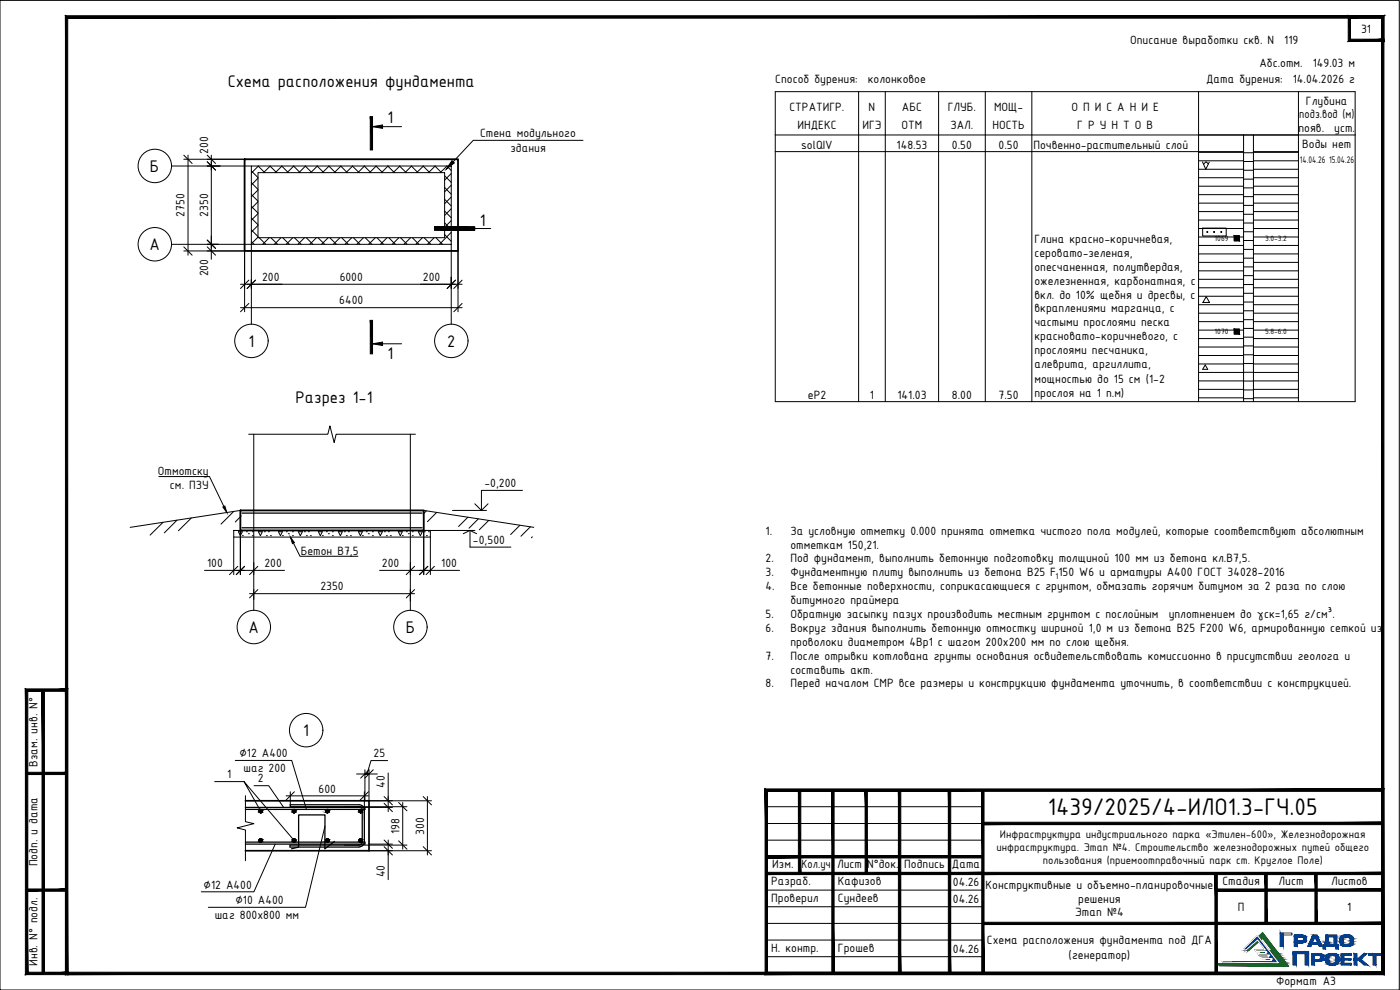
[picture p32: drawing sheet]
<svg xmlns="http://www.w3.org/2000/svg" width="420mm" height="297mm" viewBox="0 0 420 297" stroke-linecap="round" stroke-linejoin="round" font-family="sans-serif">
<defs><g id="words">
<text font-size="7.8" x="314.5" y="244.5">1439/2025/4-ИЛО1.3-ГЧ.05</text>
<g font-size="5.4">
<text x="68.3" y="26.2">Схема расположения фундамента</text>
<text x="116.3" y="37">1</text>
<text x="45" y="51.5">Б</text>
<text x="144" y="67.7">1</text>
<text x="44.8" y="75">А</text>
<text x="74.5" y="104">1</text>
<text x="116.3" y="107.6">1</text>
<text x="134.2" y="104">2</text>
<text x="88.7" y="121">Разрез 1-1</text>
<text x="74.5" y="189.9">А</text>
<text x="121.8" y="189.9">Б</text>
<text x="91" y="220.9">1</text>
</g>
<g font-size="3.9">
<text x="408.5" y="9.8">31</text>
<text x="339.2" y="13.2">Описание выработки скв. N</text>
<text x="385.4" y="13.2">119</text>
<text x="378" y="20">Абс.отм.</text>
<text x="394" y="20">149.03 м</text>
<text x="232.7" y="25">Способ бурения:</text>
<text x="260.4" y="25">колонковое</text>
<text x="361.9" y="25">Дата бурения:</text>
<text x="387.9" y="25">14.04.2026 г</text>
<text x="236.9" y="33.2">СТРАТИГР.</text>
<text x="260.7" y="33.2">N</text>
<text x="270.7" y="33.2">АБС</text>
<text x="284.4" y="33.2">ГЛУБ.</text>
<text x="298.3" y="33.2">МОЩ-</text>
<text x="321.6" y="33.2">О П И С А Н И Е</text>
<text x="389.9" y="35.5">подз.вод (м)</text>
<text x="391.9" y="31.5">Глубина</text>
<text x="144.1" y="41.1">Стена модульного</text>
<text x="239.3" y="38.8">ИНДЕКС</text>
<text x="258.8" y="38.8">ИГЭ</text>
<text x="270.6" y="38.8">ОТМ</text>
<text x="285.2" y="38.8">ЗАЛ.</text>
<text x="297.8" y="38.8">НОСТЬ</text>
<text x="323.3" y="38.8">Г Р У Н Т О В</text>
<text x="389.7" y="39.5">появ.</text>
<text x="400.4" y="39.5">уст.</text>
<text x="62.4" y="46.2" transform="rotate(-90 62.4 46.2)">200</text>
<text x="153.2" y="45.6">здания</text>
<text x="240.4" y="44.7">solQIV</text>
<text x="269.1" y="44.7">148.53</text>
<text x="285.7" y="44.7">0.50</text>
<text x="299.7" y="44.7">0.50</text>
<text x="310.1" y="44.7">Почвенно-растительный слой</text>
<text x="390.8" y="44.5">Воды нет</text>
<text x="55.4" y="65.1" transform="rotate(-90 55.4 65.1)">2750</text>
<text x="62.4" y="65.1" transform="rotate(-90 62.4 65.1)">2350</text>
<text x="310.4" y="72.9">Глина красно-коричневая,</text>
<text x="310.4" y="77.1">серовато-зеленая,</text>
<text x="62.4" y="83" transform="rotate(-90 62.4 83)">200</text>
<text x="310.4" y="81.2">опесчаненная, полутвердая,</text>
<text x="78.7" y="84.3">200</text>
<text x="101.9" y="84.3">6000</text>
<text x="126.9" y="84.3">200</text>
<text x="310.4" y="85.4">ожелезненная, карбонатная, с</text>
<text x="310.4" y="89.6">вкл. до 10% щебня и дресвы, с</text>
<text x="101.8" y="91.3">6400</text>
<text x="310.4" y="93.8">вкраплениями марганца, с</text>
<text x="310.4" y="97.9">частыми прослоями песка</text>
<text x="310.4" y="102.1">красновато-коричневого, с</text>
<text x="310.4" y="106.2">прослоями песчаника,</text>
<text x="310.4" y="110.4">алеврита, аргиллита,</text>
<text x="242.4" y="119.7">eP2</text>
<text x="261.1" y="119.7">1</text>
<text x="269.3" y="119.7">141.03</text>
<text x="285.7" y="119.7">8.00</text>
<text x="299.7" y="119.7">7.50</text>
<text x="310.4" y="114.8">мощностью до 15 см (1-2</text>
<text x="310.4" y="119.2">прослоя на 1 п.м)</text>
<text x="47.4" y="142.5">Отмотску</text>
<text x="51" y="146.7">см. ПЗУ</text>
<text x="145.4" y="146.2">-0,200</text>
<text x="229.7" y="160.4">1.</text>
<text x="237.2" y="160.4">За условную отметку 0.000 принята отметка чистого пола модулей, которые соответствуют абсолютным</text>
<text x="90.3" y="166.4">Бетон В7,5</text>
<text x="141.9" y="163.2">-0,500</text>
<text x="237.2" y="164.6">отметкам 150,21.</text>
<text x="62.1" y="170.1">100</text>
<text x="79.4" y="170.1">200</text>
<text x="114.6" y="170.1">200</text>
<text x="132.4" y="170.1">100</text>
<text x="229.7" y="168.7">2.</text>
<text x="229.7" y="172.9">3.</text>
<text x="237.2" y="168.7">Под фундамент, выполнить бетонную подготовку толщиной 100 мм из бетона кл.В7,5.</text>
<text x="237.2" y="172.9">Фундаментную плиту выполнить из бетона В25 F 150 W6 и арматуры А400 ГОСТ 34028-2016</text>
<text x="96.1" y="177.2">2350</text>
<text x="229.7" y="177.1">4.</text>
<text x="237.2" y="177.1">Все бетонные поверхности, соприкасающиеся с грунтом, обмазать горячим битумом за 2 раза по слою</text>
<text x="229.7" y="185.4">5.</text>
<text x="237.2" y="181.3">битумного праймера</text>
<text x="237.2" y="185.4">Обратную засыпку пазух производить местным грунтом с послойным</text>
<text x="350.7" y="185.4">уплотнением до γск=1,65 г/см³.</text>
<text x="229.7" y="189.6">6.</text>
<text x="237.2" y="189.6">Вокруг здания выполнить бетонную отмостку шириной 1,0 м из бетона В25 F200 W6, армированную сеткой из</text>
<text x="229.7" y="197.9">7.</text>
<text x="237.2" y="193.7">проволоки диаметром 4Вр1 с шагом 200х200 мм по слою щебня.</text>
<text x="237.2" y="197.9">После отрывки котлована грунты основания освидетельствовать комиссионно в присутствии геолога и</text>
<text x="237.2" y="202.1">составить акт.</text>
<text x="229.7" y="206.2">8.</text>
<text x="237.2" y="206.2">Перед началом СМР все размеры и конструкцию фундамента уточнить, в соответствии с конструкцией.</text>
<text x="71.8" y="227.1">∅12 А400</text>
<text x="112.1" y="227.2">25</text>
<text x="11.3" y="230" transform="rotate(-90 11.3 230)">Взам. инв. N°</text>
<text x="68.2" y="233.5">1</text>
<text x="73.1" y="231.6">шаг 200</text>
<text x="77.4" y="234.7">2</text>
<text x="95.6" y="237.8">600</text>
<text x="115.5" y="236.5" transform="rotate(-90 115.5 236.5)">40</text>
<text x="119.9" y="250.2" transform="rotate(-90 119.9 250.2)">198</text>
<text x="127.3" y="250.4" transform="rotate(-90 127.3 250.4)">300</text>
<text x="11.3" y="260" transform="rotate(-90 11.3 260)">Подп. и дата</text>
<text x="115.5" y="263.2" transform="rotate(-90 115.5 263.2)">40</text>
<text x="231.8" y="260.4">Изм.</text>
<text x="240.6" y="260.4">Кол.уч</text>
<text x="251.2" y="260.4">Лист N°док. Подпись Дата</text>
<text x="61.1" y="266.6">∅12 А400</text>
<text x="231.5" y="265.5">Разраб.</text>
<text x="251.5" y="265.5">Кафизов</text>
<text x="286" y="265.8">04.26</text>
<text x="295.8" y="266.6">Конструктивные и объемно-планировочные</text>
<text x="366.9" y="265.4">Стадия</text>
<text x="383.7" y="265.4">Лист</text>
<text x="399.5" y="265.4">Листов</text>
<text x="64.5" y="275.7">шаг 800х800 мм</text>
<text x="70.7" y="271.2">∅10 А400</text>
<text x="231.5" y="270.6">Проверил</text>
<text x="251.5" y="270.6">Сундеев</text>
<text x="286" y="270.8">04.26</text>
<text x="322.7" y="275">Этап №4</text>
<text x="323.6" y="270.8">решения</text>
<text x="371.5" y="273.3">П</text>
<text x="404.3" y="273.3">1</text>
<text x="231.5" y="285.6">Н. контр.</text>
<text x="251.5" y="285.6">Грошев</text>
<text x="286" y="285.8">04.26</text>
<text x="296.2" y="283.2">Схема расположения фундамента под ДГА</text>
<text x="320.7" y="287.6">(генератор)</text>
<text x="11.3" y="289.8" transform="rotate(-90 11.3 289.8)">Инв. N° подл.</text>
<text x="383" y="295.6">Формат А3</text>
</g>
<g font-size="3.6">
<text x="300.1" y="251.4">Инфраструктура индустриального парка «Этилен-600», Железнодорожная</text>
<text x="299" y="255.3">инфраструктура. Этап №4. Строительство железнодорожных путей общего</text>
<text x="312.9" y="259.3">пользования (приемоотправочный парк ст. Круглое Поле)</text>
</g>
<text font-size="3.1" x="390.1" y="49">14.04.26 15.04.26</text>
<text font-size="2.7" x="316.8" y="173.7">1</text>
<g font-size="2.5">
<text x="364.5" y="72.2">1069</text>
<text x="379.7" y="72.2">3.0-3.2</text>
<text x="364.5" y="100.2">1070</text>
<text x="379.7" y="100.2">5.8-6.0</text>
</g>
</g></defs>
<path d="M73.4 47.8h64.1v27.5h-64.1zM72.1 153.1h55.1v6.1h-55.1z" fill="none" stroke="#000" stroke-width=".55"/>
<!-- layer: 0 -->
<g fill="none" stroke="#000" stroke-width=".3">
<path d="M232.7 27.5h174v13h-174zM257.7 27.5v13M265.7 27.5v13M281.7 27.5v13M295.7 27.5v13M309.7 27.5v13M359.7 27.5v13M389.7 27.5v13M55.2 46.6l2.5 2.5M62.2 48.5l2.5 2.5M62.2 46.6l2.5 2.5M75.4 58.4l2 2"/>
<path d="M75.4 54.8l2 2M75.4 51.3l2 2M75.4 49.8h60v23.5h-60zM77.4 51.8h56v19.5h-56zM77.4 53.5l-2 2M77.4 57l-2 2M77.5 49.8l2 2M77.6 49.8l-2.2 2.1M81 49.8l2 2M81.1 49.8l-2 2M84.5 49.8l2 2M84.6 49.8l-2 2"/>
<path d="M88.1 49.8l2 2M88.2 49.8l-2.1 2M91.6 49.8l2 2M91.7 49.8l-2 2M95.2 49.8l2 2M95.2 49.8l-1.9 2M98.7 49.8l2 2M98.8 49.8l-2 2M102.2 49.8l2 2M102.3 49.8l-2 2M105.7 49.8l2.1 2M105.8 49.8l-2 2"/>
<path d="M109.3 49.8l2 2M109.4 49.8l-2 2M112.8 49.8l2.1 2M112.9 49.8l-2 2M116.4 49.8l2 2M116.5 49.8l-2 2M119.9 49.8l2 2M120 49.8l-2 2M123.4 49.8l2 2M123.5 49.8l-2 2M127 49.8l2 2M127.1 49.8l-2 2"/>
<path d="M130.5 49.8l2 2M130.6 49.8l-2 2M133.4 59.8l2 2M133.4 56.2l2 2.1M133.4 52.7l2 2M134.1 49.8l1.3 1.4M134.2 49.8l-2.1 2M135.4 52.1l-2 1.9M135.4 55.6l-2 2M135.4 59.1l-2 2M55.2 74.1l2.5 2.5M62.2 72l2.5 2.5"/>
<path d="M62.2 74.1l2.5 2.5M75.4 72.5l.8 .8M75.4 69l2 2M75.4 65.4l2 2M75.4 61.9l2 2M77.4 60.5l-2 2.1M77.4 64.1l-2 2M77.4 67.6l-2 2M77.4 71.1l-2 2M77.8 71.3l2 2M80.8 71.3l-2 2M81.3 71.3l2 2"/>
<path d="M84.3 71.3l-2 2M84.8 71.3l2 2M87.9 71.3l-2 2M88.3 71.3l2.1 2M91.4 71.3l-2 2M91.9 71.3l2 2M95 71.3l-2 2M95.4 71.3l2.1 2M98.5 71.3l-2 2M99 71.3l2 2M102 71.3l-2 2M102.5 71.3l2 2"/>
<path d="M105.6 71.3l-2.1 2M106 71.3l2 2M109.1 71.3l-2 2M109.6 71.3l2 2M112.6 71.3l-2 2M113.1 71.3l2 2M116.2 71.3l-2 2M116.7 71.3l2 2M119.7 71.3l-2 2M120.2 71.3l2 2M123.2 71.3l-2 2M123.7 71.3l2 2"/>
<path d="M126.8 71.3l-2 2M127.3 71.3l2 2M130.3 71.3l-2 2M130.8 71.3l2 2M133.4 70.4l2 2M133.4 66.9l2 2M133.4 63.3l2 2M135.4 73.3h.1M135.4 69.7l-3.5 3.6M135.4 62.6l-2 2M135.4 66.2l-2 2M360.9 68.4h7.1v2.4h-7.1z"/>
<path d="M74.7 84.1l-2.5 2.5M74.7 91l-2.5 2.5M76.7 84.1l-2.5 2.5M136.7 84.1l-2.5 2.5M138.7 91l-2.5 2.5M138.7 84.1l-2.5 2.5M76.2 130.3v22.8M123.1 130.3v22.8M71.4 169.9l-2.5 2.5M73.4 169.9l-2.5 2.5M77.4 169.9l-2.5 2.5M77.4 176.9l-2.5 2.5"/>
<path d="M124.4 169.9l-2.5 2.5M124.4 176.9l-2.5 2.5M128.4 169.9l-2.5 2.5M130.4 169.9l-2.5 2.5M88.3 237.6l-2.4 2.5M110.6 237.6l-2.5 2.5M110.7 231l-2.5 2.5M112 231l-2.5 2.5M115.3 239l2.5 2.5M127 239l2.5 2.5M115.3 254l2.5 2.5M115.3 241l2.5 2.5"/>
<path d="M115.3 252l2.5 2.5M119.6 252.3l2.5 2.5M119.6 240.8l2.5 2.5M127 254l2.5 2.5"/>
<circle cx="362.3" cy="69.6" r=".15"/>
<circle cx="364.3" cy="69.6" r=".15"/>
<circle cx="366.5" cy="69.6" r=".15"/>
</g>
<g fill="none" stroke="#000" stroke-width=".3">
<path d="M56.4 46.6v30M62.2 49.8h3.8M63.4 46.6v31.2M73.4 47.8h-18.2M55.2 75.3h18.2v18.2M62.2 73.3h3.3M137.5 75.3v18.2M72.2 85.3h12.5M72.2 92.3h66.5M74.2 85.3h62.5M75.4 83.9v2.7M126.2 85.3h12.5"/>
<path d="M135.4 83.2v3.4M72.1 159.2v13.2M127.2 159.2v13.2M61.4 171.1h12M70.1 161.1v11.3M70.9 171.1h14.5M74.9 178.1h49.5M76.2 168.8v3.6M76.2 176.9v3M113.9 171.1h14.5M123.1 168.8v3.6M123.1 176.9v3.5"/>
<path d="M125.9 171.1h12M129.2 161.1v11.3M85.9 238.8h24.7M87.1 237.6v4.2M107 232.2h2.5M109.3 237.6v8.5M109.5 231v9.3M110.7 232.2h-1.2h1.2M110.7 231v9.3h18.8M110.7 232.2h2.5M116.3 228.2h-5l-1.1 4M116.5 231.9v11.6"/>
<path d="M128.3 239v17.5M103.3 242h18.8M103.3 253.6h18.8M109.5 242.3h8.3M110.7 253.3h7.1M110.7 255.3h18.8M116.5 252v11.9M120.9 240.8v14"/>
</g>
<path d="M135.6 48.2l.8 .7-2.5 1.8z" fill="#000" stroke="#000" stroke-width=".3"/>
<path d="M175 42.1h-33l-8.1 8.6M70.6 228.2h16.9l4.5 14.7" fill="none" stroke="#000" stroke-width=".3"/>
<g fill="#000" stroke="#000" stroke-width=".3">
<path d="M111.8 38l3-.5v1zM111.8 103.2l3-.6v1.1z"/>
<path d="M111.1 35l.7 10v-10zM111.1 35l.7 10h-.7z"/>
<path d="M111.1 96.1v10.1h.7zM111.1 96.1h.7v10.1z"/>
</g>
<path d="M111.8 38h8.7M111.8 103.2h8.7" fill="none" stroke="#000" stroke-width=".3"/>
<g fill="none" stroke="#000" stroke-width=".3">
<path d="M51.4 49.8h24M51.4 73.3h24v24M135.4 73.3v24M76.2 153.1v30.1M123.1 153.1v30.1"/>
<circle cx="46.5" cy="49.8" r="5"/>
<circle cx="46.5" cy="73.3" r="5"/>
<circle cx="75.5" cy="102.3" r="5"/>
<circle cx="135.4" cy="102.3" r="5"/>
<circle cx="76.2" cy="188.1" r="5"/>
<circle cx="123.2" cy="188.1" r="5"/>
</g>
<path d="M130.4 68.1h10v1h-10zM132.4 68.1h10.1v1h-10.1zM142.5 68.6h4.8M74.6 130.3h23.8l.6-2.5 1.3 5 .6-2.5h23.8M47.7 143h15.2l4.3 9M88.1 162.9l1.9 4h17.4" fill="none" stroke="#000" stroke-width=".3"/>
<g fill="#000" stroke="#000" stroke-width=".3">
<path d="M66.9 152.1l.6-.3 .6 2zM87.2 161.1l1.1 1.7-.5 .3z"/>
<path d="M130.4 68.1l10 1v-1zM130.4 68.1l10 1h-10z"/>
<path d="M132.4 68.1l10.1 1v-1zM132.4 68.1l10.1 1h-10.1z"/>
</g>
<path d="M70.1 159.2h59.1v1.9h-59.1z" fill="none" stroke="#000" stroke-width=".3"/>
<path d="M72.6 154h54.1M72.6 158.4h54.1" fill="none" stroke="#000" stroke-width=".38"/>
<g fill="none" stroke="#000" stroke-width=".3">
<path d="M127 159.2h15.5M135.8 153.1h10.2M141.1 159.2v5h12.2M142.5 151.2l2 1.9 2-1.9M156.8 147.1h-12.3v6M139 160.1l2.1-.9 1.9 .9M64.4 234.5h8.8M73.7 238.7v7.8l2.5 .6-5 1.3 2.5 .6v9.3M76.2 235.7h4.4l4.5 6.6M78.2 243.4l-5-8.9 15.1 17.7M82.6 253.3l-6.4 14.3h-15.8M97.5 247.8l-5.8 24.4h-29.2"/>
<circle cx="91.9" cy="219.1" r="5"/>
</g>
<g fill="none" stroke="#000" stroke-width=".3">
<path d="M359.7 45.7h13.5M359.7 48.2h13.5M359.7 50.8h13.5M359.7 53.3h13.5M359.7 55.9h13.5M359.7 58.4h13.5M373.2 45.8h3M373.2 48.5h3M373.2 51.1h3M373.2 53.7h3M373.2 56.4h3M373.2 59h3"/>
<path d="M376.2 45.7h13.5M376.2 48.2h13.5M376.2 50.8h13.5M376.2 53.3h13.5M376.2 55.9h13.5M376.2 58.4h13.5M359.7 60.9h13.5M359.7 63.5h13.5M359.7 66h13.5M359.7 68.6h13.5M359.7 71.1h13.5M359.7 73.6h13.5"/>
<path d="M359.7 76.2h13.5M359.7 78.7h13.5M373.2 61.6h3M373.2 64.3h3M373.2 66.9h3M373.2 69.5h3M373.2 72.2h3M373.2 74.8h3M373.2 77.5h3M376.2 60.9h13.5M376.2 63.5h13.5M376.2 66h13.5"/>
<path d="M376.2 68.6h13.5M376.2 71.1h13.5M376.2 73.6h13.5M376.2 76.2h13.5M376.2 78.7h13.5M359.7 81.3h13.5M359.7 83.8h13.5M359.7 86.3h13.5M359.7 88.9h13.5M359.7 91.4h13.5M359.7 94h13.5M359.7 96.5h13.5"/>
<path d="M359.7 99h13.5M373.2 80.1h3M373.2 82.7h3M373.2 85.4h3M373.2 88h3M373.2 90.6h3M373.2 93.2h3M373.2 95.9h3M373.2 98.5h3M376.2 81.3h13.5M376.2 83.8h13.5M376.2 86.3h13.5"/>
<path d="M376.2 88.9h13.5M376.2 91.4h13.5M376.2 94h13.5M376.2 96.5h13.5M376.2 99h13.5M359.7 101.6h13.5M359.7 104.1h13.5M359.7 106.7h13.5M359.7 109.2h13.5M359.7 111.7h30M359.7 114.3h13.5M359.7 116.8h13.5"/>
<path d="M359.7 119.4h13.5M373.2 101.2h3M373.2 103.8h3M373.2 106.5h3M373.2 109.1h3M373.2 114.3h3M373.2 117h3M373.2 119.6h3M376.2 101.6h13.5M376.2 104.1h13.5M376.2 106.7h13.5M376.2 109.2h13.5"/>
<path d="M376.2 114.3h13.5M376.2 116.8h13.5M376.2 119.4h13.5M48.9 156.7l-3.9 3.9M53.1 156.1l-3.8 3.8M57.4 155.4l-3.8 3.8M70.1 153.4l-3.8 3.9M71.5 159.5h1.2l-.6 1.2zM72.1 153.1l-33 5.1M72.4 154.8l-1.8 1.8M74 159.5h.1M75.7 159.5h.1"/>
<path d="M77.6 159.5h1.1l-.6 1.2zM79.3 159.5h.1M80.6 159.5h.1M83.6 159.5h1.2l-.6 1.2zM85.9 159.5h.1M87.8 159.5h.1M89.5 159.5h1.3l-.7 1.2zM91.4 159.5h.1M92.5 159.5h.1M95.5 159.5h1.2l-.6 1.2zM98 159.5h.1M99.7 159.5h.1"/>
<path d="M101.6 159.5h1.1l-.5 1.2zM103.3 159.5h.1M104.6 159.5h.1M107.6 159.5h1.2l-.6 1.2zM109.9 159.5h.1M111.8 159.5h.1M113.5 159.5h1.3l-.7 1.2zM115.4 159.5h.1M116.5 159.5h.1M119.5 159.5h1.2l-.6 1.2zM122 159.5h.1M123.7 159.5h.1"/>
<path d="M125.6 159.5h1.1l-.5 1.2zM127.2 153.1l33 5.1M127.3 159.5h.1M128 153.3l-1 .9M128.6 159.5h.1M131.1 153.7l-2.8 2.8M140.4 155.2l-2.8 2.8M143.6 155.7l-2.8 2.8M146.7 156.2l-2.9 2.7M156 157.6l-2.8 2.8M159.2 158.1l-2.9 2.8M72.7 160.7h.1"/>
<path d="M74.5 160.1h.1M75.7 160.7h.1M79.9 160.7h.1M81.2 160.7h.1M84.8 160.7h.1M86.5 160.1h.1M87.8 160.7h.1M91.9 160.7h.1M93.1 160.7h.1M96.7 160.7h.1M98.6 160.1h.1M99.7 160.7h.1"/>
<path d="M103.9 160.7h.1M105.2 160.7h.1M108.8 160.7h.1M110.5 160.1h.1M111.8 160.7h.1M116 160.7h.1M117.1 160.7h.1M120.7 160.7h.1M122.6 160.1h.1M123.7 160.7h.1M128 160.7h.1M159.8 161.1l-.3 .3"/>
</g>
<g fill="#fff" stroke="#fff" stroke-width=".3">
<path d="M99 127.8l.7 2.5h-1.3z"/>
<path d="M99.7 130.3h1.2l-.6 2.5z"/>
</g>
<path d="M73.7 240.3h37v15h-37" fill="none" stroke="#000" stroke-width=".51"/>
<g fill="none" stroke="#000" stroke-width=".38">
<path d="M73.7 242.3h35.8v.6h-35.8M73.7 252.7h35.8v.6h-35.8M100.4 252.5l-2.9 2.1v-10.1h-7.9v9.7l-2.1 .5M108.7 243.1v9.4M108.8 252.5a.99 .99 0 0 1-1 1M108.8 243a.99 .99 0 0 0-1-1h-20.7v-.5h20.6a1.59 1.59 0 0 1 1.6 1.5M109.3 242.9v9.6a1.59 1.59 0 0 1-1.5 1.6l-20.8 .1v-.6h20.7"/>
<circle cx="78.3" cy="243.3" r=".49"/>
<circle cx="78.3" cy="252.1" r=".49"/>
<circle cx="88.3" cy="243.3" r=".49"/>
<circle cx="88.3" cy="252.1" r=".49"/>
<circle cx="98.3" cy="252.1" r=".49"/>
<circle cx="98.3" cy="243.3" r=".49"/>
<circle cx="108.3" cy="243.3" r=".49"/>
<circle cx="108.3" cy="252.1" r=".49"/>
</g>
<g fill="#000" stroke="#000" stroke-width=".3">
<path d="M78.1 242.9h.3zM78.1 251.7h.3zM88.1 242.9h.2zM88.1 251.7h.2zM98.2 242.9h.1zM98.2 251.7h.1zM108.2 242.9h.1zM108.2 251.7h.1z"/>
<path d="M78.1 242.9h.3zM78.1 242.9h.3z"/>
<path d="M78.1 251.7h.3zM78.1 251.7h.3z"/>
<path d="M78.1 243.9h.3zM78.1 243.9h.2z"/>
<path d="M78.1 252.7h.3zM78.1 252.7h.2z"/>
<path d="M78.1 242.9h.4zM78 242.9h.5z"/>
<path d="M78.1 251.7h.4zM78 251.7h.5z"/>
<path d="M78 243.8h.5zM78 243.8l.4 .1z"/>
<path d="M78 252.6h.5zM78 252.6l.4 .1z"/>
<path d="M78 242.9l.6 .1zM78 242.9l.6 .1z"/>
<path d="M78 251.7l.6 .1zM78 251.7l.6 .1z"/>
<path d="M77.9 243l.8 .1zM77.9 243l.8 .1z"/>
<path d="M77.9 243.8h.7zM77.9 243.8h.6z"/>
<path d="M77.9 251.8l.8 .1zM77.9 251.8l.8 .1z"/>
<path d="M77.9 252.6h.7zM77.9 252.6h.6z"/>
<path d="M77.9 243.7h.7zM77.9 243.7l.7 .1z"/>
<path d="M77.9 252.5h.7zM77.9 252.5l.7 .1z"/>
<path d="M77.9 243.1h.8zM77.9 243.1h.8z"/>
<path d="M77.9 251.9l.8 .1zM77.9 251.9l.8 .1z"/>
<path d="M77.8 243.1l.9 .1zM77.8 243.1l.9 .1z"/>
<path d="M77.8 243.5l.9 .1zM77.8 243.5l.9 .1z"/>
<path d="M77.8 243.6h.9zM77.8 243.6l.8 .1z"/>
<path d="M77.8 252h.9zM77.8 252h.9z"/>
<path d="M77.8 252.3l.9 .1zM77.8 252.3l.9 .1z"/>
<path d="M77.8 252.4h.9zM77.8 252.4l.8 .1z"/>
<path d="M77.8 243.2l.9 .2zM77.8 243.2l.9 .2z"/>
<path d="M77.7 243.4h1zM77.7 243.4h1z"/>
<path d="M77.8 243.4h.9zM77.8 243.4l.9 .1z"/>
<path d="M77.8 252l.9 .2zM77.8 252l.9 .2z"/>
<path d="M77.7 252.2l1 .1zM77.7 252.2l1 .1z"/>
<path d="M77.8 252.3h.9zM77.8 252.3h.9z"/>
<path d="M88.1 242.9h.3zM88.1 242.9h.3z"/>
<path d="M88.1 251.7h.3zM88.1 251.7h.3z"/>
<path d="M88.1 243.9h.3zM88.1 243.9h.2z"/>
<path d="M88.1 252.7h.3zM88.1 252.7h.2z"/>
<path d="M88.1 242.9h.4zM88 242.9h.5z"/>
<path d="M88.1 251.7h.4zM88 251.7h.5z"/>
<path d="M88 243.8h.5zM88 243.8l.4 .1z"/>
<path d="M88 252.6h.5zM88 252.6l.4 .1z"/>
<path d="M88 242.9l.6 .1zM88 242.9l.6 .1z"/>
<path d="M88 251.7l.6 .1zM88 251.7l.6 .1z"/>
<path d="M87.9 243.8h.7zM87.9 243.8h.6z"/>
<path d="M87.9 252.6h.7zM87.9 252.6h.6z"/>
<path d="M87.9 243l.7 .1zM87.9 243l.7 .1z"/>
<path d="M87.9 251.8l.7 .1zM87.9 251.8l.7 .1z"/>
<path d="M87.8 243.1h.9zM87.8 243.1h.9z"/>
<path d="M87.9 243.7h.7zM87.9 243.7l.7 .1z"/>
<path d="M87.8 251.9l.9 .1zM87.8 251.9l.9 .1z"/>
<path d="M87.9 252.5h.7zM87.9 252.5l.7 .1z"/>
<path d="M87.8 243.1l.9 .1zM87.8 243.1l.9 .1z"/>
<path d="M87.8 243.6h.9zM87.8 243.6l.8 .1z"/>
<path d="M87.8 252h.9zM87.8 252h.9z"/>
<path d="M87.8 252.4h.9zM87.8 252.4l.8 .1z"/>
<path d="M87.8 243.2l.9 .2zM87.8 243.2l.9 .2z"/>
<path d="M87.8 243.4h.9zM87.8 243.4h.9z"/>
<path d="M87.8 243.4l.9 .1zM87.8 243.4l.9 .1z"/>
<path d="M87.8 243.5h.9zM87.8 243.5l.9 .1z"/>
<path d="M87.8 252l.9 .2zM87.8 252l.9 .2z"/>
<path d="M87.8 252.2l.9 .1zM87.8 252.2l.9 .1z"/>
<path d="M87.8 252.3h.9zM87.8 252.3h.9z"/>
<path d="M87.8 252.3h.9zM87.8 252.3l.9 .1z"/>
<path d="M98.2 242.9h.2zM98.1 242.9h.3z"/>
<path d="M98.2 251.7h.2zM98.1 251.7h.3z"/>
<path d="M98.1 243.9h.3zM98.1 243.9h.2z"/>
<path d="M98.1 252.7h.3zM98.1 252.7h.2z"/>
<path d="M98.1 242.9h.4zM98 242.9h.5z"/>
<path d="M98.1 251.7h.4zM98 251.7h.5z"/>
<path d="M98 243.8h.5zM98 243.8l.4 .1z"/>
<path d="M98 252.6h.5zM98 252.6l.4 .1z"/>
<path d="M98 242.9l.6 .1zM98 242.9l.6 .1z"/>
<path d="M98 251.7l.6 .1zM98 251.7l.6 .1z"/>
<path d="M98 243.8h.6zM98 243.8h.5z"/>
<path d="M98 252.6h.6zM98 252.6h.5z"/>
<path d="M97.9 243l.8 .1zM97.8 243.1h.9z"/>
<path d="M97.9 251.8l.8 .1zM97.8 251.9h.9z"/>
<path d="M97.9 243.7h.7zM97.9 243.7l.7 .1z"/>
<path d="M97.9 252.5h.7zM97.9 252.5l.7 .1z"/>
<path d="M97.8 243.1h.9zM97.8 243.1h.9z"/>
<path d="M97.8 243.6h.9zM97.8 243.6l.8 .1z"/>
<path d="M97.8 251.9l.9 .1zM97.8 251.9l.9 .1z"/>
<path d="M97.8 252.4h.9zM97.8 252.4l.8 .1z"/>
<path d="M97.8 243.1l.9 .1zM97.8 243.1l.9 .1z"/>
<path d="M97.7 243.2l1.1 .2zM97.7 243.2l1.1 .2z"/>
<path d="M97.8 243.5h.9zM97.8 243.5l.9 .1z"/>
<path d="M97.8 252h.9zM97.8 252h.9z"/>
<path d="M97.7 252l1.1 .2zM97.7 252l1.1 .2z"/>
<path d="M97.8 252.3h.9zM97.8 252.3l.9 .1z"/>
<path d="M97.7 243.4h1.1zM97.7 243.4h1.1z"/>
<path d="M97.7 243.4h1.1zM97.7 243.4l1 .1z"/>
<path d="M97.7 252.2l1.1 .1zM97.7 252.2l1.1 .1z"/>
<path d="M97.7 252.3h1.1zM97.7 252.3h1z"/>
<path d="M108.2 242.9h.3zM108.1 242.9h.4z"/>
<path d="M108.2 251.7h.3zM108.1 251.7h.4z"/>
<path d="M108.1 243.9h.3zM108.1 243.9h.2z"/>
<path d="M108.1 252.7h.3zM108.1 252.7h.2z"/>
<path d="M108.1 242.9h.4zM108 242.9h.5z"/>
<path d="M108.1 251.7h.4zM108 251.7h.5z"/>
<path d="M108 243.8h.5zM108 243.8l.4 .1z"/>
<path d="M108 252.6h.5zM108 252.6l.4 .1z"/>
<path d="M108 242.9l.6 .1zM108 242.9l.6 .1z"/>
<path d="M108 251.7l.6 .1zM108 251.7l.6 .1z"/>
<path d="M107.9 243l.8 .1zM107.9 243l.8 .1z"/>
<path d="M107.9 243.8h.7zM107.9 243.8h.6z"/>
<path d="M107.9 251.8l.8 .1zM107.9 251.8l.8 .1z"/>
<path d="M107.9 252.6h.7zM107.9 252.6h.6z"/>
<path d="M107.9 243.7h.7zM107.9 243.7l.7 .1z"/>
<path d="M107.9 252.5h.7zM107.9 252.5l.7 .1z"/>
<path d="M107.9 243.1h.8zM107.9 243.1h.8z"/>
<path d="M107.8 243.6h.9zM107.8 243.6l.8 .1z"/>
<path d="M107.9 251.9l.8 .1zM107.9 251.9l.8 .1z"/>
<path d="M107.8 252.4h.9zM107.8 252.4l.8 .1z"/>
<path d="M107.8 243.1l1 .1zM107.8 243.1l1 .1z"/>
<path d="M107.8 243.5h.9zM107.8 243.5l.9 .1z"/>
<path d="M107.8 252h1zM107.8 252h1z"/>
<path d="M107.8 252.3h.9zM107.8 252.3l.9 .1z"/>
<path d="M107.8 243.2l1 .2zM107.8 243.2l1 .2z"/>
<path d="M107.7 243.4h1.1zM107.7 243.4h1.1z"/>
<path d="M107.8 243.4h1zM107.8 243.4l.9 .1z"/>
<path d="M107.8 252l1 .2zM107.8 252l1 .2z"/>
<path d="M107.7 252.2l1.1 .1zM107.7 252.2l1.1 .1z"/>
<path d="M107.8 252.3h1zM107.8 252.3h.9z"/>
</g>
<!-- layer: Skv -->
<path d="M359.7 40.5h13.5M359.7 45.5h13.5M360.9 48.6l1 2.2 1-2.2M362.6 49.2l-.7-.7-.7 .8M373.2 40.5h3v80h-3zM376.2 45.5h13.5M376.2 40.5h13.5M362 89l1 1.7h-2zM361.7 109.5l.8 1.3h-1.6zM359.7 120.5h13.5M376.2 120.5h13.5" fill="none" stroke="#000" stroke-width=".3"/>
<!-- layer: Table -->
<path d="M232.7 40.5v80h127v-80M232.7 45.5h127M257.7 40.5v80M265.7 40.5v80M281.7 40.5v80M295.7 40.5v80M309.7 40.5v80M389.7 40.5v80h17v-80" fill="none" stroke="#000" stroke-width=".3"/>
<!-- layer: Probe -->
<g fill="#000" stroke="#000" stroke-width=".3">
<path d="M370.4 70.7l1.5 1.5v-1.5zM370.4 70.7l1.5 1.5h-1.5z"/>
<path d="M370.4 98.7l1.5 1.5v-1.5zM370.4 98.7l1.5 1.5h-1.5z"/>
</g>
<path d="M370.4 70.7h1.5v1.5h-1.5zM370.4 98.7h1.5v1.5h-1.5z" fill="none" stroke="#000" stroke-width=".3"/>
<path d="M0 .1h419.9v296.9h-419.9zM415.5 4.6h.1M230 252.1h65M230 247.1h65M230 242h65M230 267.1h65M230 272.1h65M230 277.1h65M230 282.1h65M230 287h65" fill="none" stroke="#000" stroke-width=".3"/>
<g fill="#000" stroke="#000" stroke-width=".3">
<path d="M414.6 5.4v6.4l.7 .6zM414.6 5.4l.7-.7v7.7zM405.3 5.4h9.3l.7-.7zM404.6 4.7h10.7l-10 .7zM404.6 4.7l.7 7.1v-6.4zM404.6 4.7l.7 7.1-.7 .6zM405.3 11.8l-.7 .6 10-.6zM404.6 12.4l10-.6 .7 .6z"/>
<path d="M8 232.4h12v-.7zM8 231.7h12l-12 .7z"/>
<path d="M229.6 236.7l.7 55v-54.3zM229.6 236.7l.7 55-.7 .7zM230.3 291.7l-.7 .7 185-.7zM229.6 292.4l185-.7 .7 .7zM414.6 237.4v54.3l.7 .7zM414.6 237.4l.7-.7v55.7zM230.3 237.4h184.3l.7-.7zM229.6 236.7h185.7l-185 .7z"/>
<path d="M239.6 237.1l.7 25v-25zM239.6 237.1l.7 25h-.7z"/>
<path d="M249.6 237.1l.7 54.9v-54.9zM249.6 237.1l.7 54.9h-.7z"/>
<path d="M259.6 237.1l.7 25v-25zM259.6 237.1l.7 25h-.7z"/>
<path d="M269.6 237.1l.7 54.9v-54.9zM269.6 237.1l.7 54.9h-.7z"/>
<path d="M284.6 237.1l.7 54.9v-54.9zM284.6 237.1l.7 54.9h-.7z"/>
<path d="M294.6 237.1l.7 54.9v-54.9zM294.6 237.1l.7 54.9h-.7z"/>
<path d="M295 246.7v.7l120-.7zM295 247.4l120-.7v.7z"/>
<path d="M230 257.4h65v-.7zM230 256.7h65l-65 .7z"/>
<path d="M8 267.4h12v-.7zM8 266.7h12l-12 .7z"/>
<path d="M295 261.7v.7l120-.7zM295 262.4l120-.7v.7z"/>
<path d="M295 276.7v.7l120-.7zM295 277.4l120-.7v.7z"/>
<path d="M230 262.4h65v-.7zM230 261.7h65l-65 .7z"/>
<path d="M364.6 262.1l.7 29.9v-29.9zM364.6 262.1l.7 29.9h-.7z"/>
<path d="M379.6 262.1l.7 15v-15zM379.6 262.1l.7 15h-.7z"/>
<path d="M394.6 262.1l.7 15v-15zM394.6 262.1l.7 15h-.7z"/>
<path d="M365 267.4h50v-.7zM365 266.7h50l-50 .7z"/>
<path d="M8.3 291.7l-.7 .7 12-.7zM7.6 292.4l12-.7 .7 .7zM19.6 207.4v84.3l.7 .7zM20.3 206.7v85.7l-.7-85zM8.3 207.4h11.3l.7-.7zM7.6 206.7h12.7l-12 .7zM7.6 206.7l.7 85v-84.3zM7.6 206.7l.7 85-.7 .7z"/>
<path d="M12.6 207.1v84.9h.7zM12.6 207.1h.7v84.9z"/>
<path d="M20.3 291.7l-.7 .7 395-.7zM19.6 292.4l395-.7 .7 .7zM414.6 5.4v286.3l.7 .7zM415.3 4.7v287.7l-.7-287zM20.3 5.4h394.3l.7-.7zM19.6 4.7h395.7l-395 .7zM19.6 4.7l.7 287v-286.3zM19.6 4.7l.7 287-.7 .7z"/>
</g>
<g fill="#0c6001" stroke="#0c6001" stroke-width=".3">
<path d="M377.2 281.5l1.7-1.6 1.3 1.6z"/>
<path d="M373.4 285.2h1.3z"/>
<path d="M378.4 285.7h3.8z"/>
<path d="M382.4 286h1.3z"/>
<path d="M382.2 286.5h1.8z"/>
<path d="M379.4 287h5.1z"/>
<path d="M383.5 287.3h1.2z"/>
<path d="M383.2 287.8h1.9z"/>
<path d="M380.4 288.4h5.1z"/>
<path d="M384.5 288.7h1.2z"/>
<path d="M384.2 289.1h1.8z"/>
<path d="M365.5 289.1h20.5l.5 .6z"/>
<path d="M379 281.5l4 3.7-2.8-3.7zM379 281.5l4 3.7h-1.2z"/>
<path d="M377.2 281.5l-2.5 3.7 4.3-3.7zM373.4 285.2l3.8-3.7-2.5 3.7z"/>
<path d="M381.8 285.2h1.2zM381.8 285.2h1.2z"/>
<path d="M381.8 285.2h1.2zM378 285.2h5z"/>
<path d="M378 285.2l5.5 .5-.5-.5zM378 285.2l5.5 .5h-5.1z"/>
<path d="M382.2 285.7h1.3zM382.2 285.7h1.3z"/>
<path d="M382.2 285.7l1.5 .3-.2-.3zM382.2 285.7l1.5 .3h-1.3zM381.8 286h1.9z"/>
<path d="M381.8 286l2.2 .5-.3-.5zM381.8 286l2.2 .5h-1.8zM379 286.5h5z"/>
<path d="M379 286.5l5.5 .5-.5-.5zM379 286.5l5.5 .5h-5.1zM379.4 287h5.1z"/>
<path d="M383.2 287l1.5 .3-.2-.3zM383.2 287l1.5 .3h-1.2zM382.8 287.3h1.9z"/>
<path d="M382.8 287.3l2.3 .5-.4-.5zM382.8 287.3l2.3 .5h-1.9zM380 287.8h5.1z"/>
<path d="M380 287.8l5.5 .6-.4-.6zM380 287.8l5.5 .6h-5.1zM380.4 288.4h5.1z"/>
<path d="M384.3 288.4l1.4 .3-.2-.3zM384.3 288.4l1.4 .3h-1.2zM383.8 288.7h1.9z"/>
<path d="M383.8 288.7l2.2 .4-.3-.4zM383.8 288.7l2.2 .4h-1.8zM365.5 289.1h20.5z"/>
<path d="M365.5 289.1l.4 .6h20.6zM365.9 289.7h20.6l.2 .3z"/>
</g>
<path d="M365.5 289.1h18.7l-.4-.4h.7l-.2-.3h-3.9l-.4-.6h3.2l-.4-.5h.7l-.3-.3h-3.8l-.4-.5h3.2l-.4-.5h.6l-.2-.3h-3.8l-.4-.5h3.8l-2.8-3.7-4.3 3.7h-1.3l5.5-5.3 7.8 10.1-20.8-.3z" fill="none" stroke="#0c6001" stroke-width=".3"/>
<g fill="#033c8c" stroke="#033c8c" stroke-width=".3">
<path d="M377.4 280.7l1 1.4h-2.4z"/>
<path d="M372.9 285h1.1z"/>
<path d="M379.7 285h1z"/>
<path d="M377 285.5h3.1z"/>
<path d="M380.2 285.7h1z"/>
<path d="M380 286.1h1.5z"/>
<path d="M377.8 286.5h4z"/>
<path d="M381 286.8h1z"/>
<path d="M380.8 287.1h1.5z"/>
<path d="M378.6 287.6h4.1z"/>
<path d="M381.8 287.8h1.1z"/>
<path d="M381.6 288.2h1.6z"/>
<path d="M366.6 288.2h16.6l.3 .5z"/>
<path d="M390.9 281.2h1.1z"/>
<path d="M391 281.2h1z"/>
<path d="M397.6 283.3h.8z"/>
<path d="M396.2 286.8h1.1z"/>
<path d="M396.1 287.9h1.1z"/>
<path d="M403.4 280.6h1.5z"/>
<path d="M404.5 281h1.3z"/>
<path d="M404.8 283.4h1z"/>
<path d="M402.6 283.7h3z"/>
<path d="M403.4 283.9h1.5z"/>
<path d="M399.1 286.2h1.5z"/>
<path d="M399.1 289.5h1.5z"/>
<path d="M377.4 282.1l3.3 2.9-2.3-2.9zM377.4 282.1l3.3 2.9h-1z"/>
<path d="M376 282.1l-2 2.9 3.4-2.9zM372.9 285l3.1-2.9-2 2.9z"/>
<path d="M379.7 285h1zM379.7 285h1zM376.6 285h4.1z"/>
<path d="M376.6 285l4.4 .5-.3-.5zM376.6 285l4.4 .5h-4z"/>
<path d="M380.1 285.5h.9zM380.1 285.5h.9z"/>
<path d="M380.1 285.5l1.1 .2-.2-.2zM380.1 285.5l1.1 .2h-1zM379.7 285.7h1.5z"/>
<path d="M379.7 285.7l1.8 .4-.3-.4zM379.7 285.7l1.8 .4h-1.5zM377.4 286.1h4.1z"/>
<path d="M377.4 286.1l4.4 .4-.3-.4zM377.4 286.1l4.4 .4h-4zM377.8 286.5h4z"/>
<path d="M380.9 286.5l1.1 .3-.2-.3zM380.9 286.5l1.1 .3h-1zM380.5 286.8h1.5z"/>
<path d="M380.5 286.8l1.8 .3-.3-.3zM380.5 286.8l1.8 .3h-1.5zM378.2 287.1h4.1z"/>
<path d="M378.2 287.1l4.5 .5-.4-.5zM378.2 287.1l4.5 .5h-4.1zM378.6 287.6h4.1z"/>
<path d="M381.7 287.6l1.2 .2-.2-.2zM381.7 287.6l1.2 .2h-1.1zM381.3 287.8h1.6z"/>
<path d="M381.3 287.8l1.9 .4-.3-.4zM381.3 287.8l1.9 .4h-1.6zM366.6 288.2h16.6z"/>
<path d="M366.6 288.2l.3 .5h16.6zM366.9 288.7h16.6l.2 .2z"/>
<path d="M384.2 279.9l1 4.1v-4.1zM384.2 279.9l1 4.1h-1z"/>
<path d="M388.5 280.6h2.6zM388.5 280.6h2.6z"/>
<path d="M388.5 280.6l3 .1zM388.5 280.6l3 .1z"/>
<path d="M388.5 280.7l3.3 .2zM388.5 280.7l3.3 .2z"/>
<path d="M388.5 280.9l3.4 .1zM388.5 280.9l3.4 .1z"/>
<path d="M388.5 281h3.5zM388.5 281h3.5z"/>
<path d="M397.9 280.6l3.3 .5v-.5zM397.9 280.6l3.3 .5h-3.3z"/>
<path d="M394 280.6l1.5 .5-.2-.5zM394 280.6l1.5 .5h-1.8z"/>
<path d="M394.6 281.1h.9zM394.6 281.1h.9z"/>
<path d="M393.7 281.1h.9zM393.7 281.1h.9z"/>
<path d="M388.5 281l3.5 .1zM388.5 281l3.5 .1z"/>
<path d="M390.5 281.1h1.5zM390.5 281.1h1.5zM390.7 281.1h1.3zM390.7 281.1h1.3z"/>
<path d="M390.7 281.1l1.3 .1zM390.7 281.1l1.3 .1zM390.9 281.2h1.1z"/>
<path d="M391 281.2h1zM391 281.2h1zM391 281.2h1z"/>
<path d="M391.1 281.2l1 .1zM391.1 281.2l1 .1zM391.1 281.3h1zM391.1 281.3h1z"/>
<path d="M391.1 281.3l1 .1zM391.1 281.3l1 .1z"/>
<path d="M391.2 281.4l.9 .1zM391.2 281.4l.9 .1z"/>
<path d="M391.2 281.5h.9zM391.2 281.5h.9z"/>
<path d="M391.2 281.5l.9 .1zM391.2 281.5l.9 .1z"/>
<path d="M391.2 281.6l.9 .2zM391.2 281.6l.9 .2z"/>
<path d="M391.2 281.8l.9 .1zM391.2 281.8l.9 .1z"/>
<path d="M391.2 281.9l.9 .1zM391.2 281.9l.9 .1z"/>
<path d="M391.2 282l.9 .1zM391.2 282l.9 .1zM391.2 282.1h.9zM391.2 282.1h.9z"/>
<path d="M391.2 282.1h.9zM391.2 282.1l.8 .1h-.9zM391.1 282.2h.9zM391.1 282.2h.9z"/>
<path d="M391.1 282.2h.9zM391.1 282.2h.9z"/>
<path d="M391 282.2l1 .1zM390.9 282.3h1.1z"/>
<path d="M390.9 282.3h1.1zM390.9 282.3h1.1zM390.8 282.3h1.2z"/>
<path d="M390.9 282.3h1.1zM390.8 282.3h1.2zM390.8 282.3h1.2z"/>
<path d="M390.8 282.3h1.2zM390.5 282.3h1.5z"/>
<path d="M388.5 281.1l.8 1.2v-1.2zM388.5 281.1l.8 1.2h-.8z"/>
<path d="M397.9 281.1l.8 1.3v-1.3zM397.9 281.1l.8 1.3h-.8z"/>
<path d="M388.5 282.3h3.5zM388.5 282.3l3.4 .1z"/>
<path d="M388.5 282.4h3.4zM388.5 282.4l3.3 .2z"/>
<path d="M397.9 282.4l.8 .2v-.2zM397.9 282.4l.8 .2h-.8z"/>
<path d="M388.5 282.6h3.3zM388.5 282.6h3.2z"/>
<path d="M397.9 282.6h.8zM397.9 282.6h.8z"/>
<path d="M388.5 282.6h3.2zM388.5 282.6l2.9 .2z"/>
<path d="M397.9 282.6l.8 .2v-.2zM397.9 282.6l.8 .2h-.9z"/>
<path d="M394.6 281.1l1.7 1.7-.8-1.7zM394.6 281.1l1.7 1.7h-.8z"/>
<path d="M393.7 281.1l.1 1.7 .8-1.7zM393.7 281.1l.1 1.7h-.8z"/>
<path d="M397.8 282.8l.9 .1zM397.8 282.8l.9 .1z"/>
<path d="M388.5 282.8h2.9zM388.5 282.8l2.6 .1z"/>
<path d="M388.5 282.9h2.3zM388.5 282.9h2.6z"/>
<path d="M397.8 282.9l.9 .1v-.1zM397.8 282.9l.9 .1h-.9zM397.8 283h.9zM397.8 283h.9z"/>
<path d="M397.8 283h.9zM397.8 283l.8 .2h-.9z"/>
<path d="M397.7 283.2h.9zM397.7 283.2h.8z"/>
<path d="M393 282.8l3.5 .5-.2-.5zM393 282.8l3.5 .5h-3.7z"/>
<path d="M397.7 283.2h.8zM397.7 283.2l.7 .1h-.8zM397.6 283.3h.8z"/>
<path d="M397.6 283.3h.8zM397.6 283.3l.8 .1z"/>
<path d="M397.5 283.4h.9zM397.5 283.4h.8z"/>
<path d="M400.4 281.1l.8 2.3v-2.3zM400.4 281.1l.8 2.3h-.8z"/>
<path d="M397.5 283.4h.8zM397.5 283.4h.8z"/>
<path d="M400.4 283.4h1.2zM400.4 283.4h1.2z"/>
<path d="M397.1 283.4h1.2zM397.1 283.4h1.2z"/>
<path d="M397.1 283.4l4.5 .6v-.6zM397.1 283.4l4.5 .6h-4.5z"/>
<path d="M395.6 283.3l1.2 .7-.3-.7zM395.6 283.3l1.2 .7h-.9z"/>
<path d="M392.8 283.3l.6 .7 .2-.7zM392.8 283.3l.6 .7h-.9z"/>
<path d="M388.5 282.9l.8 1.1v-1.1zM388.5 282.9l.8 1.1h-.8z"/>
<path d="M400.9 284l.7 .7v-.7zM400.9 284l.7 .7h-.7z"/>
<path d="M397.1 284l.7 .7v-.7zM397.1 284l.7 .7h-.7z"/>
<path d="M388.1 285.5l4.6 .6v-.6zM388.1 285.5l4.6 .6h-4.6z"/>
<path d="M393.7 286.2h2.6zM393.7 286.2h2.6z"/>
<path d="M393.7 286.2l3 .1zM393.7 286.2l3 .1z"/>
<path d="M393.7 286.3l3.3 .1zM393.7 286.3l3.3 .1z"/>
<path d="M393.7 286.4l3.3 .1zM393.7 286.4l3.3 .1z"/>
<path d="M393.7 286.5h3.4zM393.7 286.5h3.4z"/>
<path d="M393.7 286.5l3.5 .1zM393.7 286.5l3.5 .1z"/>
<path d="M393.7 286.6l3.5 .1zM393.7 286.6l3.5 .1z"/>
<path d="M402.5 286.2l3.1 .5v-.5zM402.5 286.2l3.1 .5h-3.1z"/>
<path d="M410.8 286.2l3.5 .5v-.5zM410.8 286.2l3.5 .5h-3.5z"/>
<path d="M395.7 286.7h1.5zM395.7 286.7h1.5z"/>
<path d="M395.9 286.7h1.3zM395.9 286.7h1.3z"/>
<path d="M396.1 286.7l1.2 .1zM396.1 286.7l1.2 .1zM396.2 286.8h1.1z"/>
<path d="M396.2 286.8h1.1zM396.2 286.8h1.1zM396.3 286.8h1zM396.3 286.8h1z"/>
<path d="M396.3 286.8l1 .1zM396.3 286.8l1 .1z"/>
<path d="M396.3 286.9h1zM396.3 286.9h1zM396.4 286.9h.9zM396.4 286.9h.9z"/>
<path d="M396.4 286.9l.9 .1zM396.4 286.9l.9 .1z"/>
<path d="M396.4 287h.9zM396.4 287h.9z"/>
<path d="M396.4 287l.9 .2zM396.4 287l.9 .2z"/>
<path d="M396.5 287.2l.8 .1zM396.5 287.2l.8 .1z"/>
<path d="M396.5 287.3l.8 .1zM396.5 287.3l.8 .1z"/>
<path d="M396.5 287.4l.8 .1zM396.5 287.4l.8 .1z"/>
<path d="M409.2 286.2l-.6 1.4 1.6-1.4zM407.7 287.6l1.5-1.4-.6 1.4z"/>
<path d="M406.4 286.2l.8 1.4v-1.4zM406.4 286.2l.8 1.4h-.8z"/>
<path d="M402.5 286.7l.8 .9v-.9zM402.5 286.7l.8 .9h-.8z"/>
<path d="M396.4 287.5l.9 .1zM396.4 287.5l.9 .1zM396.4 287.6h.9zM396.4 287.6h.9z"/>
<path d="M396.4 287.6l.9 .1zM396.4 287.6l.9 .1h-1zM396.3 287.7h1zM396.3 287.7h1z"/>
<path d="M396.3 287.7l1 .1zM396.3 287.7l1 .1z"/>
<path d="M406.4 287.6l2 .2 .2-.2zM406.4 287.6l2 .2h-2z"/>
<path d="M396.2 287.8h1.1zM396.2 287.8h1zM396.2 287.8h1zM396.2 287.8h1z"/>
<path d="M396.2 287.8l1 .1zM396.1 287.9h1.1zM396 287.9h1.2z"/>
<path d="M396 287.9h1.2zM395.7 287.9h1.5z"/>
<path d="M393.7 286.7l.8 1.2v-1.2zM393.7 286.7l.8 1.2h-.8z"/>
<path d="M393.7 287.9h3.5zM393.7 287.9h3.5z"/>
<path d="M393.7 287.9h3.5zM393.7 287.9l3.4 .1z"/>
<path d="M402.5 287.6l3 .4v-.4zM402.5 287.6l3 .4h-3z"/>
<path d="M406.4 287.8l2.3 .3-.3-.3zM406.4 287.8l2.3 .3h-2.3z"/>
<path d="M393.7 288h3.4zM393.7 288l3.3 .1z"/>
<path d="M393.7 288.1h3.3zM393.7 288.1l3.2 .1z"/>
<path d="M393.7 288.2h3.2zM393.7 288.2l2.9 .1z"/>
<path d="M393.7 288.3h2.9zM393.7 288.3l2.6 .1z"/>
<path d="M393.7 288.4h2.3zM393.7 288.4h2.6z"/>
<path d="M402.5 288l.8 1v-1zM402.5 288l.8 1h-.8z"/>
<path d="M412.1 286.7l.8 2.8v-2.8zM412.1 286.7l.8 2.8h-.8z"/>
<path d="M407.7 288.1l2.7 1.4-1.7-1.4zM407.7 288.1l2.7 1.4h-1z"/>
<path d="M406.4 288.1l.8 1.4v-1.4zM406.4 288.1l.8 1.4h-.8z"/>
<path d="M402.5 289l3.1 .5v-.5zM402.5 289l3.1 .5h-3.1z"/>
<path d="M393.7 288.4l.8 1.1v-1.1zM393.7 288.4l.8 1.1h-.8z"/>
<path d="M391.7 286.1l1 3.4v-3.4zM391.7 286.1l1 3.4h-1z"/>
<path d="M388.1 286.1l1 3.4v-3.4zM388.1 286.1l1 3.4h-1z"/>
<path d="M403.4 280.6h1.5zM403.4 280.6h1.5z"/>
<path d="M403.4 280.6l1.9 .1zM403 280.7h2.3zM403 280.7h2.3zM403 280.7h2.3z"/>
<path d="M403 280.7l2.6 .1zM402.7 280.8l.3-.1 2.6 .1z"/>
<path d="M402.7 280.8h3zM402.6 280.8h3.1z"/>
<path d="M402.6 280.8l3.2 .2-.1-.2zM402.6 280.8l3.2 .2h-3.3z"/>
<path d="M404.2 281h1.6zM404.2 281h1.6z"/>
<path d="M402.5 281h1.6zM402.5 281h1.7z"/>
<path d="M402.5 281h1.5zM402.5 281h1.6z"/>
<path d="M404.2 281h1.6zM404.2 281h1.6zM404.5 281h1.3z"/>
<path d="M402.5 281h1.5zM402.5 281l1 .1z"/>
<path d="M402.4 281.1h1.1zM402.4 281.1h1z"/>
<path d="M404.7 281l1.2 .1zM404.7 281l1.2 .1z"/>
<path d="M404.9 281.1l1 .1zM404.9 281.1l1 .1z"/>
<path d="M402.4 281.1h1zM402.4 281.1l.9 .1z"/>
<path d="M405 281.2l1 .1zM405 281.2l1 .1z"/>
<path d="M402.4 281.2l.7 .2 .2-.2zM402.4 281.2l.7 .2h-.8z"/>
<path d="M402.3 281.4h.8zM402.3 281.4l.8 .1z"/>
<path d="M405.1 281.3l1 .2-.1-.2zM405.1 281.3l1 .2h-.9z"/>
<path d="M402.3 281.5h.8zM402.3 281.5h.8z"/>
<path d="M405.2 281.5h.9zM405.2 281.5h.9z"/>
<path d="M402.3 281.5l.8 .3v-.3zM402.3 281.5l.8 .3h-.9z"/>
<path d="M402.2 281.8h.9zM402.2 281.8h.9z"/>
<path d="M405.2 281.5l.9 .4v-.4zM405.2 281.5l.9 .4h-.8z"/>
<path d="M402.2 281.8l.9 .2zM402.2 281.8l.9 .2z"/>
<path d="M405.3 281.9l.8 .1zM405.3 281.9l.8 .1z"/>
<path d="M402.2 282l.9 .1v-.1zM402.2 282l.9 .1h-.9z"/>
<path d="M405.3 282l.8 .1v-.1zM405.3 282l.8 .1h-.8z"/>
<path d="M402.2 282.1l.9 .1zM402.2 282.1l.9 .1z"/>
<path d="M405.3 282.1l.8 .1zM405.3 282.1l.8 .1z"/>
<path d="M402.2 282.2l.9 .1zM402.2 282.2l.9 .1zM402.2 282.3h.9zM402.2 282.3h.9z"/>
<path d="M405.3 282.2l.8 .1zM405.3 282.2l.8 .1z"/>
<path d="M402.2 282.3h.9zM402.2 282.3h.9z"/>
<path d="M402.2 282.3l.9 .1zM402.2 282.3l.9 .1z"/>
<path d="M405.3 282.3l.8 .2v-.2zM405.3 282.3l.8 .2h-.8z"/>
<path d="M402.2 282.4l.9 .2v-.2zM402.2 282.4l.9 .2h-.9z"/>
<path d="M405.3 282.5l.8 .1v-.1zM405.3 282.5l.8 .1h-.8z"/>
<path d="M402.2 282.6l.9 .3v-.3zM402.2 282.6l.9 .3h-.9z"/>
<path d="M405.3 282.6l.8 .3v-.3zM405.3 282.6l.8 .3h-.9z"/>
<path d="M402.2 282.9l.9 .1v-.1zM402.2 282.9l.9 .1h-.8zM402.3 283h.8zM402.3 283h.8z"/>
<path d="M405.2 282.9l.9 .1zM405.2 282.9l.9 .1z"/>
<path d="M405.2 283l.9 .1zM405.2 283l.9 .1z"/>
<path d="M402.3 283l.9 .2zM402.3 283l.9 .2z"/>
<path d="M405.2 283.1h.9zM405.2 283.1l.8 .1z"/>
<path d="M402.3 283.2l1 .1zM402.3 283.2l1 .1h-.9z"/>
<path d="M405.1 283.2l.8 .2 .1-.2zM405.1 283.2l.8 .2h-.9z"/>
<path d="M402.4 283.3l1 .1zM402.4 283.3l1 .1z"/>
<path d="M405 283.4h.9zM404.9 283.4h1z"/>
<path d="M402.4 283.4h1.1zM402.4 283.4h1.1z"/>
<path d="M404.9 283.4h1zM404.8 283.4h1zM404.5 283.4h1.3z"/>
<path d="M402.5 283.4l1.5 .1zM402.5 283.4l1.5 .1z"/>
<path d="M404.5 283.4h1.3zM404.2 283.5h1.6z"/>
<path d="M402.5 283.5h1.7zM402.5 283.5h1.7z"/>
<path d="M402.5 283.5l3.1 .2 .2-.2zM402.5 283.5l3.1 .2h-3zM402.6 283.7h3z"/>
<path d="M402.7 283.7l2.6 .1 .3-.1zM402.7 283.7l2.6 .1zM403 283.8h2.3zM403 283.8h2.3z"/>
<path d="M403 283.8h2.3zM403 283.8l1.9 .1z"/>
<path d="M403.4 283.9h1.5zM403.4 283.9h1.5z"/>
<path d="M399.1 286.2h1.5zM399.1 286.2h1.5z"/>
<path d="M399.1 286.2h1.9zM398.7 286.2h2.3z"/>
<path d="M398.7 286.2h2.3zM398.7 286.2h2.3z"/>
<path d="M398.7 286.2l2.7 .2zM398.4 286.4l.3-.2 2.7 .2zM398.4 286.4h3zM398.4 286.4h3z"/>
<path d="M398.4 286.4l3.1 .2-.1-.2zM398.4 286.4l3.1 .2h-3.3z"/>
<path d="M399.8 286.6h1.7zM399.8 286.6h1.7z"/>
<path d="M398.2 286.6h1.6zM398.2 286.6h1.6z"/>
<path d="M398.2 286.6h1.5zM398.2 286.6h1.6z"/>
<path d="M399.9 286.6h1.6zM399.9 286.6h1.6z"/>
<path d="M400.1 286.6h1.5zM400.1 286.6h1.5z"/>
<path d="M398.2 286.6h1.5zM398.2 286.6l1 .1z"/>
<path d="M398.1 286.7h1.1zM398.1 286.7h1z"/>
<path d="M400.4 286.6l1.2 .1zM400.4 286.6l1.2 .1zM400.6 286.7h1zM400.6 286.7h1z"/>
<path d="M398.1 286.7h1zM398.1 286.7l.9 .1z"/>
<path d="M400.6 286.7l1.1 .2-.1-.2zM400.6 286.7l1.1 .2z"/>
<path d="M398.1 286.8l.8 .2 .1-.2zM398.1 286.8l.8 .2h-.9z"/>
<path d="M398 287h.9zM398 287h.8z"/>
<path d="M400.8 286.9l.9 .2v-.2zM400.8 286.9l.9 .2h-.8z"/>
<path d="M398 287h.8zM398 287l.8 .1z"/>
<path d="M400.9 287.1h.9zM400.9 287.1h.9z"/>
<path d="M397.9 287.1l.9 .2v-.2zM397.9 287.1l.9 .2h-.9z"/>
<path d="M397.9 287.3h.9zM397.9 287.3l.8 .1z"/>
<path d="M400.9 287.1l.9 .4v-.4zM400.9 287.1l.9 .4h-.8z"/>
<path d="M397.9 287.4l.8 .2zM397.9 287.4l.8 .2z"/>
<path d="M401 287.5l.8 .1zM401 287.5l.8 .1z"/>
<path d="M397.9 287.6l.8 .1v-.1zM397.9 287.6l.8 .1h-.8z"/>
<path d="M401 287.6l.8 .1v-.1zM401 287.6l.8 .1h-.8z"/>
<path d="M397.9 287.7l.8 .1zM397.9 287.7l.8 .1z"/>
<path d="M401 287.7l.8 .1zM401 287.7l.8 .1z"/>
<path d="M397.9 287.8l.8 .1zM397.9 287.8l.8 .1zM397.9 287.9h.8zM397.9 287.9h.8z"/>
<path d="M401 287.8l.8 .1zM401 287.8l.8 .1z"/>
<path d="M397.9 287.9h.8zM397.9 287.9h.8z"/>
<path d="M397.9 287.9l.8 .1zM397.9 287.9l.8 .1z"/>
<path d="M401 287.9l.8 .2v-.2zM401 287.9l.8 .2h-.8z"/>
<path d="M397.9 288l.8 .2v-.2zM397.9 288l.8 .2h-.8z"/>
<path d="M401 288.1l.8 .1v-.1zM401 288.1l.8 .1h-.9z"/>
<path d="M397.9 288.2l.9 .2-.1-.2zM397.9 288.2l.9 .2h-.9z"/>
<path d="M400.9 288.2l.9 .3v-.3zM400.9 288.2l.9 .3h-.9z"/>
<path d="M397.9 288.4l.9 .2v-.2zM397.9 288.4l.9 .2h-.9zM397.9 288.6h.9zM397.9 288.6h.9z"/>
<path d="M400.9 288.5h.9zM400.9 288.5l.8 .1z"/>
<path d="M400.9 288.6l.8 .1zM400.9 288.6l.8 .1z"/>
<path d="M397.9 288.6l1 .1zM397.9 288.6l1 .1z"/>
<path d="M400.9 288.7h.8zM400.9 288.7h.8z"/>
<path d="M398 288.7l1 .2zM398 288.7l1 .2h-.9z"/>
<path d="M400.8 288.7l.8 .3 .1-.3zM400.8 288.7l.8 .3h-.9z"/>
<path d="M398.1 288.9l1 .1zM398.1 288.9l1 .1z"/>
<path d="M400.7 289h.9zM400.6 289h1z"/>
<path d="M398.1 289h1.1zM398.1 289h1.1z"/>
<path d="M400.6 289h1zM400.5 289h1.1z"/>
<path d="M400.5 289h1.1zM400.2 289h1.3z"/>
<path d="M398.1 289l1.7 .1zM398.1 289l1.7 .1z"/>
<path d="M400.2 289l1.3 .1zM400 289.1h1.5z"/>
<path d="M398.2 289.1h1.8zM398.2 289.1h1.8z"/>
<path d="M398.2 289.1l3.2 .1 .1-.1zM398.2 289.1l3.2 .1h-3zM398.4 289.2h3zM398.4 289.2h3z"/>
<path d="M398.4 289.2l2.6 .2 .4-.2zM398.4 289.2l2.6 .2z"/>
<path d="M398.7 289.4h2.3zM398.7 289.4h2.3z"/>
<path d="M398.7 289.4h2.3zM398.7 289.4l1.9 .1z"/>
<path d="M399.1 289.5h1.5zM399.2 289.5h1.4z"/>
</g>
<path d="M366.6 288.2h15l-.3-.4h.5l-.1-.2h-3.1l-.4-.5h2.6l-.3-.3h.5l-.1-.3h-3.1l-.4-.4h2.6l-.3-.4h.5l-.1-.2h-3.1l-.4-.5h3.1l-2.3-2.9-3.4 2.9h-1.1l4.5-4.3 6.3 8.2-16.8-.2z" fill="none" stroke="#fff" stroke-width=".3"/>
<g fill="none" stroke="#033c8c" stroke-width=".3">
<path d="M384.2 279.9h3.6v.6h-2.6v3.5h-1zM388.1 285.5h4.6v4h-1v-3.4h-2.6v3.4h-1zM391.1 282.1a.61 .61 0 0 0 .1-.7 .61 .61 0 0 0-.7-.3h-1.2v1.2l1.8-.1M391.8 282.6a1.15 1.15 0 0 0 .3-1.4 1.15 1.15 0 0 0-1.4-.6h-2.2v3.4h.8v-1.1h1.7l.7-.3M394 280.6h1.3l1.5 3.4h-.9l-.3-.7h-2l-.2 .7h-.9zM394.6 281.1l.9 1.7h-1.7zM395.7 286.7h-1.2v1.2h1.2M395.8 286.7a.6 .6 0 0 1 .6 .3 .6 .6 0 0 1-.1 .7M395.9 286.2h-2.2v3.3h.8v-1.1h1.7l.8-.2M396 286.1a1.14 1.14 0 0 1 1.3 .6 1.14 1.14 0 0 1-.4 1.4M396 287.9h-.2M396.3 287.7l-.3 .1"/>
<path d="M397.9 282.4l-.2 .7-.2 .3h-.4v1.3h.7v-.7h3.1v.7h.7v-1.3h-.4v-2.8h-3.3v1.8M398.4 286.4l1.5-.2a1.79 1.79 0 0 1 1.9 1 1.79 1.79 0 0 1-.4 2l-1.6 .3a1.58 1.58 0 0 1-1.6-.4 1.58 1.58 0 0 1-.3-1.7zM398.7 281.1h1.7v2.3h-2.1l.4-.5zM399 286.8l.2-.1a1.61 1.61 0 0 1 1.7 .4l.1 .5a1.22 1.22 0 0 1-.4 1.3 1.22 1.22 0 0 1-1.4 .1l-.3-.3-.2-.7zM402.5 286.2h3.1v.5h-2.3v.9h2.2v.4h-2.2v1h2.3v.5h-3.1zM402.7 280.8l1.5-.2a1.58 1.58 0 0 1 1.6 .4 1.58 1.58 0 0 1 .3 1.6 1.45 1.45 0 0 1-1.9 1.4 1.58 1.58 0 0 1-1.7-.5 1.58 1.58 0 0 1-.3-1.7zM403.3 281.2l.2-.1a1.52 1.52 0 0 1 1.7 .4l.1 .5a1.19 1.19 0 0 1-.4 1.4 1.19 1.19 0 0 1-1.4 0 1.06 1.06 0 0 1-.4-1.2zM406.4 286.2h.8v1.4h.5l1.5-1.4h1l-1.8 1.6 2 1.7h-1l-1.7-1.4h-.5v1.4h-.8zM410.8 286.2h3.5v.5h-1.4v2.8h-.8v-2.8h-1.3z"/>
</g>
<use href="#words"/>
</svg>
